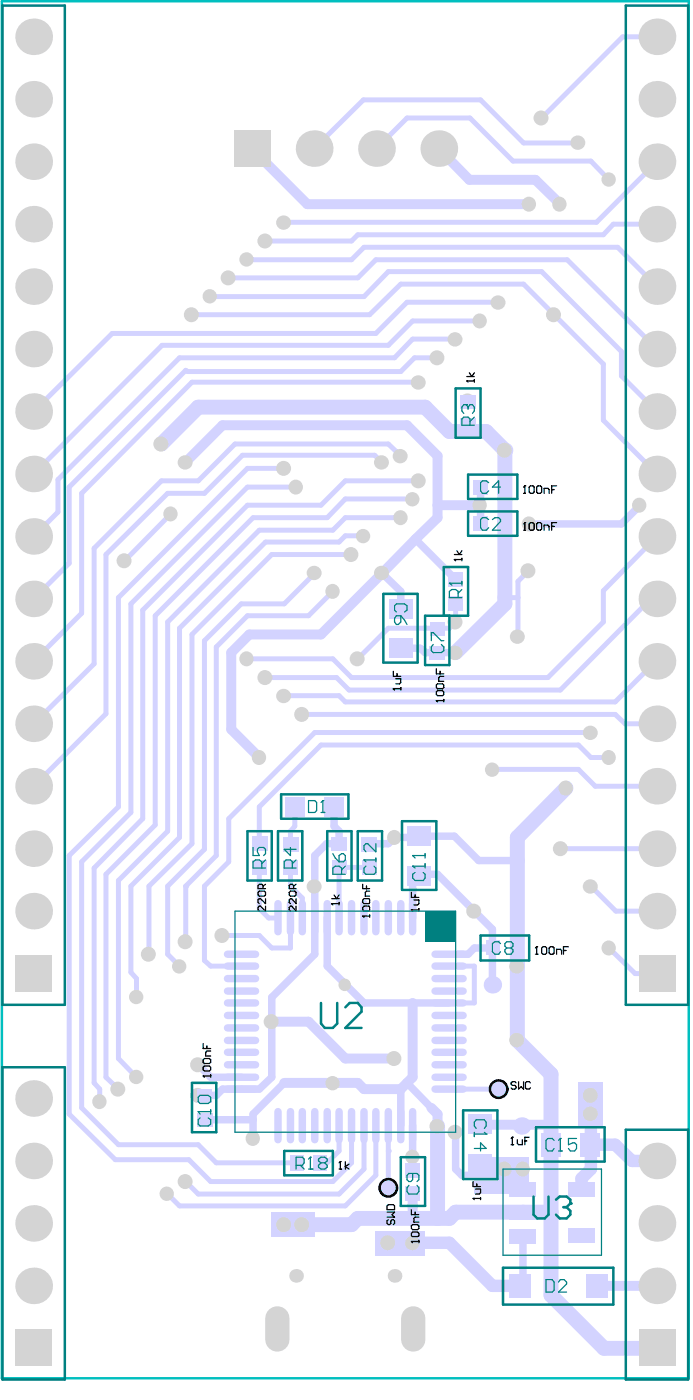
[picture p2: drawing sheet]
<svg xmlns="http://www.w3.org/2000/svg" width="47mm" height="95mm" viewBox="0 0 47 95" stroke-linecap="round" stroke-linejoin="round" font-family="sans-serif">
<path d="M41.5 15.2l-.6 .7M35.8 38.7l-.7 .7v1.1h-.9M40 51.3h1.2M41.7 48.4l.6 .7M44.1 40.6h.4M44.5 53.3l-.1 .1" fill="none" stroke="#d3d3ff" stroke-width=".34"/>
<path d="M37.2 76.2l.1 .1" fill="none" stroke="#d3d3ff" stroke-width=".67"/>
<path d="M35.4 86.9l-.2 .3h-1.9" fill="none" stroke="#d3d3ff" stroke-width=".84"/>
<path d="M33.3 63v1.3" fill="none" stroke="#d3d3ff" stroke-width=".51"/>
<path d="M34.2 40.5v.4" fill="none" stroke="#d3d3ff" stroke-width="1"/>
<circle cx="34.2" cy="30.5" r=".51" fill="#d3d3ff"/>
<path d="M32.5 33v1.2M30.8 79.2l.5 .5M32.1 64.3l-.4 .4h-.9" fill="none" stroke="#d3d3ff" stroke-width=".51"/>
<path d="M30.8 42.2l-.4 .4M30.4 65.5h1.7v2.5h-1.7" fill="none" stroke="#d3d3ff" stroke-width=".34"/>
<circle cx="32.5" cy="33" r=".25" fill="#d3d3ff"/>
<path d="M28.1 36.5v.1M22.1 57.2l-.8 .8M27.1 43.9h1.3l.4 .3M28.4 56.7v.1h-1.6M13.4 72.2l.9 .8M15.1 73.8l-.5 .4h-.8M17.1 75.9v1.3M18.4 73l-.8 .8h-1.2M27.9 76.3v2.1" fill="none" stroke="#d3d3ff" stroke-width=".51"/>
<path d="M24.2 73.4l.4 .4M27.9 73l-.8 .8" fill="none" stroke="#d3d3ff" stroke-width=".67"/>
<g fill="none" stroke="#d3d3ff" stroke-width=".34">
<path d="M24.2 15.9l-.4 .4M24.6 36.3h-1.2l-.4 .4M27.9 23l-1.2 1.3M17.6 58.8v2.8M19.7 58.8v1.3l.8 .8M20 56l-.3 .3v.9M23 58.8h2M23 47.2l.4 .4M17.6 63.4l.8 .9M18.2 62.2h.6M19.7 62.2v2.1M23 76.3v1.7"/>
<path d="M24.6 79.2l-1.6 1.7M25.4 79.7l-2 2"/>
</g>
<path d="M24.2 82.6l-.4 .4" fill="none" stroke="#d3d3ff" stroke-width="1"/>
<circle cx="11.4" cy="80.9" r=".17" fill="#d3d3ff"/>
<path d="M40 10.9l1.2 1.3M42.1 23.8v1.7M35.1 40.5v2.7M40.9 40v2.2M44.4 44.8h.1M6.4 73.4l.4 .4v.9M7.2 73l.8 .8M40 60.1l1.7 1.7M11.4 80.9l.8 .8" fill="none" stroke="#d3d3ff" stroke-width=".34"/>
<path d="M35 56.8v8.7M37.3 72.8v3.5M30.8 82.2l-.4 .4M37.3 82.2v5.6" fill="none" stroke="#d3d3ff" stroke-width="1"/>
<path d="M30.8 56.7l1.6 1.6M30.8 76.7v2.5M35.4 83.8v3.1" fill="none" stroke="#d3d3ff" stroke-width=".51"/>
<circle cx="32.1" cy="61.8" r=".25" fill="#d3d3ff"/>
<g fill="none" stroke="#d3d3ff" stroke-width=".34">
<path d="M24.6 16.8l-.8 .8M25.4 17.6l-1.2 1.2M41.5 15.2h3M42.2 2.5h2.3M3.9 32.5v2.2M4.7 33v5.2M5.5 33.4v8.2M6.4 37.2v7.8M7.2 37.6v10.8M25.4 30.9l.5 .4M28.1 24.3l-1 .9M40.9 24.7v3.8"/>
<path d="M4.7 58v17.5M5.5 58.4v16.7M6.4 58.8v14.6M7.2 59.3v13.7M8 40.5v14.2M8 59.7v12.1M8.9 40.9v14.2M9.7 41.4v14.1M10.5 41.7v14.2M11.4 42.2v14.1M12.2 42.6v14.2M13 43v14.2"/>
<path d="M13.8 43.4v14.2M14.6 43.9v14.1M15.5 55.5v2.9l-1.7 1.7v5l.5 .4M17.6 54.7v2.5M20 54.7v1.3M22.5 40.1l-1.6 1.6M23 58.8v3.4M30.8 40.9v1.3M39.2 52.2l1.1 1.1h4.2M39.2 50.5l.8 .8M42.3 49.1h2.2M8.9 60.1v5.8"/>
<path d="M10.1 60.1v4.6M11.4 60.1v4.6l.8 .8M13.4 77.6l1.2 1.2M17.6 61.6l.6 .6M20.5 60.9v1.3M23.8 76.3v2.5M24.6 76.3v2.9M25.4 76.3v3.4M43 66h1.5"/>
</g>
<path d="M32.5 34.2v1.3M21.3 58v6.7M27.1 40.1v1.2M27.9 59.3v2.9M17.1 75.5v.4M18.4 67.6v5.4M22.2 62.2v3.3M27.1 73.8v2.5M27.6 73.4l1.6 1.7M31.3 79.7h1.6M33.3 64.7v2.1" fill="none" stroke="#d3d3ff" stroke-width=".51"/>
<path d="M15.7 44.2v5.2M27.9 68v5M27.9 80.9v1.7M40.4 87.2h4.1" fill="none" stroke="#d3d3ff" stroke-width=".67"/>
<path d="M34.2 30.5v10M35 65.5v5M37.3 76.3v5.9M27.9 82.6h2.5M40.9 91.4h3.6" fill="none" stroke="#d3d3ff" stroke-width="1"/>
<path d="M40 77.6h1.7M40 79.2l-.6 .7v.7M27.9 84.2h2.5" fill="none" stroke="#d3d3ff" stroke-width=".84"/>
<circle cx="26.3" cy="78" r=".17" fill="#d3d3ff"/>
<g fill="none" stroke="#d3d3ff" stroke-width=".34">
<path d="M27.1 19.3h8.3M31.8 8h-4.2l-2.1 2.1M36.7 18.4h-10.4l-1.7 1.7M26.3 30.1l.8 .8M27.6 20.5h6.2M27.9 23h2.9M28.1 24.3h1.5M32.5 21.8h-4.6l-1.6 1.6M26.3 42.6h4.1M14.3 65.5h2.1M15.1 63.4h2.5M18.4 64.3h1.3"/>
<path d="M26.3 76.3v1.7M30.4 73.8h3.4M12.2 81.7h11.2M12.6 80.1l.8 .8h9.6M14.3 80.1h8.2"/>
</g>
<path d="M31.8 12.2h4.5M27.6 28.8l2 2.1M29.6 35.1l-1.5 1.4M29.6 34.2h2.9M18.4 69.3h2.5M19.2 73.4h3.3M33.2 76.2h4" fill="none" stroke="#d3d3ff" stroke-width=".67"/>
<path d="M25.9 38.9l1.2 1.2M26.8 56.8l-.5 .4h-1.3M27.9 59.3h1.7M28.4 56.7h2.4M28.8 44.2h2M13.8 75.9h3.3M14.3 73h2.1M15.1 73.8h1.3M32.1 64.3h1.2" fill="none" stroke="#d3d3ff" stroke-width=".51"/>
<path d="M30.4 29.2h2.5l1.3 1.3M20.5 83h3.3" fill="none" stroke="#d3d3ff" stroke-width="1"/>
<circle cx="12.6" cy="60.1" r=".17" fill="#d3d3ff"/>
<path d="M28.1 36.6l2.7 2.7M43.3 34.2l-1.2 1.3h-6.3M22.6 54.7v1.3l.4 .3v.9h-.9M29.6 59.3l3.7 3.7M32.4 58.3h2.6M19.2 73.4l-2.1 2.1M21.3 64.7l-2.9 2.9M22.2 65.5l2.4 2.5h5.8" fill="none" stroke="#d3d3ff" stroke-width=".51"/>
<g fill="none" stroke="#d3d3ff" stroke-width=".34">
<path d="M15.5 18.8h8.7M16.8 17.6h7M18 16.3h5.8M24.2 15.9h16.7M24.6 16.8h17.2l2.7 2.6M25.4 17.6h13l6.1 6.1M27.1 19.3l-2.1 2h-12M31.8 8l2.9 2.9h5.3M35.4 19.3l5.5 5.4M36.7 18.4l5.4 5.4M39.2 9.7h-3.8l-2.9-2.9h-7.9l-3.3 3.3M42.2 2.5l-5.5 5.5"/>
<path d="M44.5 11l-4.1 4.1h-21.2M3.9 34.7l-1.6 1.7M4.7 38.2l-2.4 2.4M11.6 34.8l-3.2 3.2M14.3 20.1h10.3M19.2 31.7h-2.4l-8.8 8.8M20 33h-3.2l-7.9 7.9M21.3 38.9l-2.1 2h-2.9l-2.5 2.5M23 36.7h-5l-5.8 5.9M23.8 37.6h-5.4l-5.4 5.4M25.4 30.9h-9l-2.6 2.5h-2.4l-4.2 4.2M26.3 30.1h-10.4l-2.5 2.5h-2.5l-4.5 4.6"/>
<path d="M26.3 23.4h-15.3l-8.7 8.7M26.7 24.3h-14.5l-8.3 8.2M27.1 35.1h-3.7l-.9 .8h-4.9l-6.2 6.3M27.1 25.2h-14.4l-.1-.1-7.9 7.9M27.6 20.5l-2.2 2.1h-17.8l-5.3 5.3M27.9 33.8h-4.5l-1.2 1.3h-5.1l-6.6 6.6M28.4 32.6h-5l-1.7 1.6h-4.9l-7.1 7.2M28.4 25.9h-15.4l-7.5 7.5M40.9 28.5l3.6 3.6M42.1 25.5l2.4 2.4M44.5 36.4l-3.6 3.6M5.5 41.6l-3.2 3.2"/>
<path d="M6.4 45l-4.1 4.1M7.2 48.4l-4.9 4.9M8 54.7l-3.3 3.3M8.9 55.1l-3.4 3.3M9.7 55.5l-3.3 3.3M10.5 55.9l-3.3 3.4M11.4 56.3l-3.4 3.4M12.2 56.8l-3.3 3.3M13 57.2l-2.9 2.9M13.8 57.6l-2.4 2.5M14.6 58l-2 2.1v3.7M19.2 47.2h3.8"/>
<path d="M20.5 48.4h21.2M20.9 41.7h-4.1l-2.2 2.2M26.3 42.6l-2.1 2.1M33.3 52.2h5.9M38 57.5h6.5M39.2 50.5h-17.5l-4.1 4.2M40 49.7h-18.7l-5.8 5.8M40.9 42.2l-3.8 3.7h-13.3l-1.3-1.2h-5.7M44.1 40.6l-6.2 6.2h-14.3l-.8-.9h-4.8M44.4 44.8l-2.7 2.8h-18.3M4.7 75.5l3.1 3.1h5l1.5 1.5M5.5 75.1l2.5 2.5h5.4"/>
<path d="M8 71.8l1.2 1.2M8.9 65.9l.3 .4v1.3M14.6 78.8h5.5M23 78l-.8 .8M23.8 78.8l-1.3 1.3M26.3 78v2.5M41.2 64.3l1.8 1.7M41.7 61.8h2.8"/>
</g>
<path d="M17 10.1l3.8 3.7h15M29.7 10.1l2.1 2.1M36.3 12.2l1.6 1.6M27.6 28.8h-12.5l-2.5 2.5M28.1 36.5l-6.4 6.5h-4.8l-1.2 1.2M29.6 30.9v4.2M15.7 49.4l1.9 1.9M20.9 69.3l2.5 2.5h3.3M22.5 73.4h1.7M24.6 73.8h2.5M29.2 75.1l.4 .4v.8" fill="none" stroke="#d3d3ff" stroke-width=".67"/>
<path d="M40 75.5v3.7M41.7 77.6l1.1 1.1h1.7M30.4 84.2l2.9 3" fill="none" stroke="#d3d3ff" stroke-width=".84"/>
<path d="M30.4 29.2l-1.6-1.6h-15.4l-2.5 2.5M34.2 40.9l-3.4 3.3M38.3 53.4l-3.3 3.4M29.6 76.3v6.3M35 70.5l2.3 2.3M24.2 82.6h3.7M30.8 82.2h6.5M37.3 87.8l3.6 3.6" fill="none" stroke="#d3d3ff" stroke-width="1"/>
<g fill="#d3d3ff">
<path d="M25.4 83.4h3.4v1.7h-3.4z" fill-rule="evenodd"/>
<path d="M18.4 82.2h2.9v1.6h-2.9z" fill-rule="evenodd"/>
<path d="M39.2 73.4h1.7v2.9h-1.7z" fill-rule="evenodd"/>
<path d="M32.1 78.4h3.7v2.5h-3.7z" fill-rule="evenodd"/>
</g>
<g fill="#d4d4d4">
<circle cx="41.2" cy="64.3" r=".5"/>
<circle cx="40" cy="60.1" r=".5"/>
<circle cx="30.8" cy="76.7" r=".51"/>
<circle cx="35" cy="70.5" r=".5"/>
<circle cx="34.1" cy="79.2" r=".51"/>
<circle cx="35.4" cy="79.2" r=".5"/>
<circle cx="35" cy="65.5" r=".5"/>
<circle cx="40" cy="74.2" r=".51"/>
<circle cx="40" cy="75.5" r=".5"/>
<circle cx="9.2" cy="73" r=".49"/>
<circle cx="9.2" cy="67.6" r=".49"/>
<circle cx="6.7" cy="74.7" r=".5"/>
<circle cx="29.6" cy="76.3" r=".5"/>
<circle cx="22.5" cy="73.4" r=".49"/>
<circle cx="21.3" cy="60.1" r=".5"/>
<circle cx="26.7" cy="56.8" r=".5"/>
<circle cx="38.3" cy="53.4" r=".5"/>
<circle cx="37.9" cy="57.5" r=".51"/>
<circle cx="33.3" cy="66.8" r=".5"/>
<circle cx="15" cy="63.4" r=".51"/>
<circle cx="12.5" cy="80.1" r=".51"/>
<circle cx="11.3" cy="80.9" r=".49"/>
<circle cx="27.9" cy="78.4" r=".49"/>
<circle cx="17.1" cy="77.2" r=".5"/>
<circle cx="18.4" cy="69.3" r=".51"/>
<circle cx="19.2" cy="83" r=".51"/>
<circle cx="20.4" cy="83" r=".51"/>
<circle cx="26.2" cy="84.2" r=".51"/>
<circle cx="27.9" cy="84.3" r=".49"/>
<circle cx="17.5" cy="51.3" r=".5"/>
<circle cx="33.3" cy="52.2" r=".49"/>
<circle cx="33.7" cy="20.5" r=".5"/>
<circle cx="32.5" cy="21.8" r=".5"/>
<circle cx="30.8" cy="23" r=".5"/>
<circle cx="29.6" cy="24.3" r=".51"/>
<circle cx="20.4" cy="48.4" r=".51"/>
<circle cx="19.2" cy="47.2" r=".5"/>
<circle cx="37.9" cy="13.8" r=".5"/>
<circle cx="35.8" cy="35.5" r=".5"/>
<circle cx="35.8" cy="13.8" r=".5"/>
<circle cx="37.5" cy="21.3" r=".51"/>
<circle cx="28.3" cy="25.9" r=".5"/>
<circle cx="31.6" cy="27.2" r=".51"/>
<circle cx="23.3" cy="66.8" r=".42"/>
<circle cx="32.1" cy="61.8" r=".51"/>
<circle cx="26.7" cy="71.8" r=".51"/>
<circle cx="13.4" cy="74.2" r=".51"/>
<circle cx="13.4" cy="72.2" r=".51"/>
<circle cx="30.8" cy="42.2" r=".51"/>
<circle cx="28.3" cy="32.6" r=".51"/>
<circle cx="27.1" cy="30.9" r=".5"/>
<circle cx="25.8" cy="31.3" r=".5"/>
<circle cx="12.5" cy="63.8" r=".51"/>
<circle cx="12.1" cy="65.5" r=".49"/>
<circle cx="21.3" cy="38.8" r=".5"/>
<circle cx="22.5" cy="40.1" r=".5"/>
<circle cx="23.8" cy="37.6" r=".51"/>
<circle cx="24.6" cy="36.3" r=".49"/>
<circle cx="27.1" cy="35.1" r=".5"/>
<circle cx="27.9" cy="33.8" r=".49"/>
<circle cx="20" cy="33" r=".5"/>
<circle cx="19.2" cy="31.7" r=".51"/>
<circle cx="8" cy="73.8" r=".51"/>
<circle cx="8.4" cy="38" r=".51"/>
<circle cx="11.5" cy="34.8" r=".5"/>
<circle cx="32.5" cy="34.2" r=".5"/>
<circle cx="34.1" cy="30.5" r=".51"/>
<circle cx="25.8" cy="38.8" r=".5"/>
<circle cx="24.2" cy="44.7" r=".51"/>
<circle cx="17.9" cy="45.9" r=".51"/>
<circle cx="16.7" cy="44.7" r=".5"/>
<circle cx="35.7" cy="38.7" r=".51"/>
<circle cx="35" cy="43.2" r=".5"/>
<circle cx="30.8" cy="44.3" r=".5"/>
<circle cx="12.5" cy="31.3" r=".5"/>
<circle cx="10.9" cy="30.1" r=".51"/>
<circle cx="10" cy="64.7" r=".51"/>
<circle cx="36.6" cy="8" r=".51"/>
<circle cx="13" cy="21.3" r=".51"/>
<circle cx="14.2" cy="20.1" r=".49"/>
<circle cx="15.4" cy="18.8" r=".51"/>
<circle cx="16.7" cy="17.6" r=".49"/>
<circle cx="17.9" cy="16.3" r=".51"/>
<circle cx="19.2" cy="15.1" r=".5"/>
<circle cx="39.1" cy="9.7" r=".5"/>
<circle cx="41.2" cy="12.2" r=".49"/>
<circle cx="40" cy="49.7" r=".5"/>
<circle cx="43.3" cy="34.2" r=".5"/>
<circle cx="41.2" cy="51.3" r=".5"/>
<circle cx="44.5" cy="87.2" r="1.24"/>
<circle cx="44.5" cy="53.3" r="1.24"/>
<circle cx="44.5" cy="36.4" r="1.24"/>
<circle cx="44.5" cy="19.4" r="1.24"/>
<circle cx="44.5" cy="2.5" r="1.24"/>
<circle cx="26.7" cy="86.5" r=".46"/>
<circle cx="20" cy="86.5" r=".46"/>
<circle cx="44.5" cy="82.9" r="1.24"/>
<circle cx="44.5" cy="78.7" r="1.24"/>
<circle cx="44.5" cy="57.5" r="1.24"/>
<circle cx="44.5" cy="61.8" r="1.24"/>
<circle cx="44.5" cy="44.8" r="1.24"/>
<circle cx="44.5" cy="49.1" r="1.24"/>
<circle cx="44.5" cy="32.1" r="1.24"/>
<circle cx="44.5" cy="27.9" r="1.24"/>
<circle cx="44.5" cy="23.7" r="1.24"/>
<circle cx="44.5" cy="15.2" r="1.24"/>
<circle cx="44.5" cy="11" r="1.24"/>
<circle cx="44.5" cy="6.7" r="1.24"/>
</g>
<path d="M43.3 90.1h2.4v2.5h-2.4z" fill-rule="evenodd" fill="#d4d4d4"/>
<path d="M28 89.4v1.4" fill="none" stroke="#d4d4d4" stroke-width="1.6"/>
<g fill="#d4d4d4">
<circle cx="21.3" cy="10.1" r="1.24"/>
<circle cx="44.5" cy="40.6" r="1.24"/>
<circle cx="2.3" cy="87.2" r="1.24"/>
<circle cx="2.3" cy="53.3" r="1.24"/>
<circle cx="2.3" cy="36.4" r="1.24"/>
<circle cx="2.3" cy="19.4" r="1.24"/>
<circle cx="2.3" cy="2.5" r="1.24"/>
<circle cx="29.7" cy="10.1" r="1.24"/>
</g>
<path d="M43.3 64.7h2.4v2.5h-2.4z" fill-rule="evenodd" fill="#d4d4d4"/>
<path d="M18.8 89.4v1.4" fill="none" stroke="#d4d4d4" stroke-width="1.6"/>
<g fill="#d4d4d4">
<path d="M15.8 8.8h2.5v2.5h-2.5z" fill-rule="evenodd"/>
<path d="M1.1 90.1h2.4v2.5h-2.4z" fill-rule="evenodd"/>
<path d="M1.1 64.7h2.4v2.5h-2.4z" fill-rule="evenodd"/>
</g>
<g fill="#d4d4d4">
<circle cx="2.3" cy="82.9" r="1.24"/>
<circle cx="2.3" cy="74.5" r="1.24"/>
<circle cx="2.3" cy="78.7" r="1.24"/>
<circle cx="2.3" cy="57.5" r="1.24"/>
<circle cx="2.3" cy="61.8" r="1.24"/>
<circle cx="2.3" cy="44.8" r="1.24"/>
<circle cx="2.3" cy="49.1" r="1.24"/>
<circle cx="2.3" cy="32.1" r="1.24"/>
<circle cx="2.3" cy="27.9" r="1.24"/>
<circle cx="2.3" cy="23.7" r="1.24"/>
<circle cx="2.3" cy="15.2" r="1.24"/>
<circle cx="2.3" cy="11" r="1.24"/>
<circle cx="2.3" cy="6.7" r="1.24"/>
<circle cx="2.3" cy="40.6" r="1.24"/>
<circle cx="25.5" cy="10.1" r="1.24"/>
</g>
<g fill="#d3d3ff">
<path d="M36.6 76.8h1.4v1.6h-1.4z" fill-rule="evenodd"/>
<path d="M34.4 86.4h1.5v1.5h-1.5z" fill-rule="evenodd"/>
<path d="M34.5 63.8h.9v1h-.9z" fill-rule="evenodd"/>
<path d="M33.7 35h.9v1h-.9z" fill-rule="evenodd"/>
<path d="M33.7 32.5h.9v1h-.9z" fill-rule="evenodd"/>
<path d="M30.3 38.8h1.1v1h-1.1z" fill-rule="evenodd"/>
<path d="M31.1 28.3h1.1v.9h-1.1z" fill-rule="evenodd"/>
<path d="M31.2 26.8h1v.9h-1z" fill-rule="evenodd"/>
<path d="M27.4 80.4h1v1h-1z" fill-rule="evenodd"/>
<path d="M27.6 58.7h1.5v1.3h-1.5z" fill-rule="evenodd"/>
<path d="M27.6 56h1.5v1.4h-1.5z" fill-rule="evenodd"/>
<path d="M26.4 43.3h1.5v1.3h-1.5z" fill-rule="evenodd"/>
<path d="M24.5 56.7h1v1h-1z" fill-rule="evenodd"/>
<path d="M17 56.7h1.1v1h-1.1z" fill-rule="evenodd"/>
<path d="M13.3 73.8h1v1h-1z" fill-rule="evenodd"/>
<path d="M30.3 40.4h1.1v1h-1.1z" fill-rule="evenodd"/>
</g>
<g fill="#d3d3ff">
<circle cx="35.3" cy="76.3" r=".59"/>
<circle cx="33.8" cy="73.8" r=".59"/>
</g>
<path d="M27.1 75.3v2M27.9 75.3v2" fill="none" stroke="#d3d3ff" stroke-width=".51"/>
<path d="M27.4 78.8h1v1h-1z" fill-rule="evenodd" fill="#d3d3ff"/>
<path d="M27.1 61.3v1.9M27.9 61.3v1.9" fill="none" stroke="#d3d3ff" stroke-width=".51"/>
<path d="M26.4 40.6h1.5v1.3h-1.5z" fill-rule="evenodd" fill="#d3d3ff"/>
<path d="M23.8 61.3v1.9M23.8 75.3v2M24.6 61.3v1.9M24.6 75.3v2M25.4 61.3v1.9M25.4 75.3v2" fill="none" stroke="#d3d3ff" stroke-width=".51"/>
<path d="M24.5 58.3h1v1h-1z" fill-rule="evenodd" fill="#d3d3ff"/>
<path d="M20.5 75.3v2M21.3 75.3v2M22.2 75.3v2" fill="none" stroke="#d3d3ff" stroke-width=".51"/>
<g fill="#d3d3ff">
<path d="M21.2 78.3h1v1h-1z" fill-rule="evenodd"/>
<path d="M19.6 78.3h1v1h-1z" fill-rule="evenodd"/>
</g>
<path d="M18.8 61.3v1.9M18.8 75.3v2M20.5 61.3v1.9M21.3 61.3v1.9M22.2 61.3v1.9" fill="none" stroke="#d3d3ff" stroke-width=".51"/>
<g fill="#d3d3ff">
<path d="M17 58.3h1.1v1h-1.1z" fill-rule="evenodd"/>
<path d="M13.3 75.4h1.1v1h-1.1z" fill-rule="evenodd"/>
<path d="M39.7 86.4h1.4v1.5h-1.4z" fill-rule="evenodd"/>
<path d="M38.4 83.3h1.9v1h-1.9z" fill-rule="evenodd"/>
<path d="M38.4 80.1h1.9v1h-1.9z" fill-rule="evenodd"/>
<path d="M39.3 76.8h1.3v1.6h-1.3z" fill-rule="evenodd"/>
<path d="M34.5 83.3h1.8v1h-1.8z" fill-rule="evenodd"/>
<path d="M34.5 80.1h1.8v1h-1.8z" fill-rule="evenodd"/>
<path d="M31.7 75.6h1.6v1.3h-1.6z" fill-rule="evenodd"/>
</g>
<circle cx="26.3" cy="80.5" r=".59" fill="#d3d3ff"/>
<path d="M29.5 73h1.9M29.5 73.8h1.9M29.5 69.7h1.9M29.5 70.5h1.9M29.5 71.3h1.9M29.5 65.5h1.9M29.5 66.3h1.9M29.5 67.2h1.9M29.5 68h1.9" fill="none" stroke="#d3d3ff" stroke-width=".51"/>
<circle cx="33.3" cy="66.8" r=".59" fill="#d3d3ff"/>
<path d="M29.5 64.7h1.9" fill="none" stroke="#d3d3ff" stroke-width=".51"/>
<g fill="#d3d3ff">
<path d="M32.9 63.8h.9v1h-.9z" fill-rule="evenodd"/>
<path d="M29.1 42.2h1v.9h-1z" fill-rule="evenodd"/>
<path d="M32.1 35h.9v1h-.9z" fill-rule="evenodd"/>
<path d="M32.1 32.5h.9v1h-.9z" fill-rule="evenodd"/>
</g>
<path d="M15.4 73.8h1.9M15.4 73h1.9M15.4 71.3h1.9M15.4 70.5h1.9M15.4 69.7h1.9M15.4 68h1.9M15.4 67.2h1.9M15.4 66.3h1.9M15.4 65.5h1.9M15.4 64.7h1.9" fill="none" stroke="#d3d3ff" stroke-width=".51"/>
<g fill="#d3d3ff">
<path d="M22.4 56.7h1.1v1h-1.1z" fill-rule="evenodd"/>
<path d="M19.2 56.7h1v1h-1z" fill-rule="evenodd"/>
<path d="M34.5 81.7h1.8v1h-1.8z" fill-rule="evenodd"/>
</g>
<path d="M26.3 75.3v2M29.5 68.8h1.9M29.5 72.2h1.9" fill="none" stroke="#d3d3ff" stroke-width=".51"/>
<path d="M31.7 78.2h1.6v1.3h-1.6z" fill-rule="evenodd" fill="#d3d3ff"/>
<path d="M26.3 61.3v1.9" fill="none" stroke="#d3d3ff" stroke-width=".51"/>
<path d="M29.1 43.8h1v.9h-1z" fill-rule="evenodd" fill="#d3d3ff"/>
<path d="M15.4 72.2h1.9M15.4 68.8h1.9M19.7 61.3v1.9M19.7 75.3v2M23 61.3v1.9M23 75.3v2" fill="none" stroke="#d3d3ff" stroke-width=".51"/>
<g fill="#d3d3ff">
<path d="M22.5 58.3h1v1h-1z" fill-rule="evenodd"/>
<path d="M19.2 58.3h1v1h-1z" fill-rule="evenodd"/>
<path d="M19.3 54.1h1.3v1.3h-1.3z" fill-rule="evenodd"/>
<path d="M21.9 54.1h1.4v1.3h-1.4z" fill-rule="evenodd"/>
</g>
<path d="M.1 .1h46.5v93.3h-46.5z" fill="none" stroke="#00bfbf" stroke-width=".17"/>
<g fill="none" stroke="#000" stroke-width=".08">
<path d="M30.8 37.9h.1M30.8 37.9h.5M30.8 37.9v.1M30.8 37.6h.5M30.9 37.3l.2 .3 .2-.3M31.3 37.8v.2M31.6 25.8h.1M31.6 25.8h.5M31.6 25.8l.1 .1M31.6 25.5h.5M31.8 25.3l.1 .2 .2-.2M32.1 25.7v.2"/>
<path d="M35.4 35.9h.2M35.4 33.4h.2M35.5 35.4h.1M35.5 32.9h.1M35.5 32.9v.5M35.5 35.4v.5M35.5 35.4l-.1 .1M35.5 32.9l-.1 .1M35.9 35.4l.3 .1v.4h-.1h-.3v-.4zM35.9 32.9l.3 .1v.4h-.1h-.3v-.4zM36.4 32.9l.3 .1v.4h-.1h-.3v-.4zM36.4 35.4l.3 .1v.4h-.1h-.3v-.4z"/>
<path d="M36.8 33.4v-.3h.3l.1 .1v.2M36.8 35.9v-.3h.3l.1 .1v.2M37.3 35.7h.2M37.3 33.2h.2M37.7 35.4h-.4v.5M37.7 32.9h-.4v.5M18 59.9l-.2 .2M20 59.9l-.1 .2M24.6 59.9v.3h.4M26.6 46.7h.1M26.6 46.7h.5M26.6 45.5v.3h.5"/>
<path d="M26.6 46.7l.1 .1M26.8 46h.3v.3v.1h-.3M26.9 45.7v.1M27.1 46.6v.2M29.5 47.5h.1M29.5 47.5h.5M29.5 47.5l.1 .1M29.5 45.3v.4h.5M29.6 46.4h.4v.2v.1h-.4l-.1-.1zM29.6 46.8h.4v.3v.1h-.4l-.1-.1zM29.8 45.5v.2M30 47.4v.2"/>
<path d="M30 45.8h-.2l-.1 .1v.3h.3M13.8 72.9h.1M13.8 72.9h.5M13.8 72.9v.1M13.8 70.7v.4h.5M13.8 71.8h.4l.1 .2-.1 .1h-.4v-.1zM13.8 72.3h.4l.1 .2-.1 .1h-.4v-.1zM14 70.9v.2M14.3 72.9v.1M14.3 71.2h-.3l-.1 .1v.3h.4M17.6 60.4h.3l.1 .3h-.1h-.3h-.1zM17.8 60.2l-.1-.3-.2 .1v.2h.5"/>
<path d="M18 61.4v.4l-.4-.4-.1 .1 .1 .3M18 60.9v.4l-.4-.4-.1 .1 .1 .3M19.7 60.4h.3v.3h-.3h-.1zM19.9 60.2v-.2l-.2-.1-.1 .3h.4M20 61.4v.4l-.3-.4-.1 .1 .1 .3M20 60.9v.4l-.3-.4-.1 .1 .1 .3M22.5 61.3h.1M22.5 60.9h.5M22.5 61.3h.5M22.6 60.7l.2 .2 .2-.2M23 61.2v.1M23 79.2h.1"/>
<path d="M23 78.7h.1M23 78.7v.5M23 78.7v.1M23.4 78.7v.5M23.6 78.9l-.2 .2 .2 .1M24.6 62.1h.1M24.6 62.1h.4M24.6 62.1v.1M24.6 60.9h.4v.4h-.4v-.1zM24.6 61.4h.4v.4h-.4v-.1zM24.8 60.1v.1M25 62v.2"/>
<path d="M25 60.4l-.3 .1v.2h.3M27.9 61.7h.1M27.9 60.5v.3h.5M27.9 61.7h.5M27.9 61.7v.1M28 61h.4v.3h-.1h-.3M28.1 60.7v.1M28.4 61.6v.2M34.6 77.6h.2M34.7 77.1h.1M34.7 77.1v.5M34.7 77.1l-.1 .1"/>
<path d="M34.9 73.4l-.2-.1-.1 .2 .3 .1v.1v.1l-.3-.1M35 77.3v.2l.1 .1h.3v-.3M35.1 73.3v.5l.2-.1 .1 .1v-.5M35.5 77.3h.2M35.8 77.1h-.3v.5M35.9 73.4l-.1-.1-.2 .1v.3l.1 .1 .2-.1M36.3 64.7h.1M36.3 64.2h.1M36.3 64.2v.5M36.3 64.2v.1M36.8 64.2l.2 .1v.3l-.1 .1-.2-.1v-.3zM37.3 64.2l.2 .1v.3l-.1 .1-.2-.1v-.3z"/>
<path d="M37.7 64.7v-.4h.2l.1 .1v.3M38.1 64.4h.2M38.5 64.2h-.4v.5M26.2 82.2h.5l-.2 .1 .2 .2h-.5M26.3 82.7l-.1 .1 .1 .2 .2-.1v-.2l.2 .1-.1 .2M26.3 81.7h.3h.1v.3h-.5v-.3zM27.9 84.2h.1M27.9 84.2h.5M27.9 82v.3h.5M27.9 83h.4l.1 .3-.1 .1h-.4v-.1zM27.9 83.5h.4l.1 .3h-.5zM28.1 82.2v.1"/>
<path d="M28.4 84.1v.1M28.4 82.5h-.3l-.1 .1v.2h.4M32 81.2h.1M32 81.2h.5M32 81.2l.1 .1M32 80.1v.3h.5M32.2 80.6h.3v.3h-.3M32.3 80.3v.1M32.5 81.2v.1"/>
</g>
<g fill="none" stroke="#000" stroke-width=".17">
<circle cx="33.8" cy="73.8" r=".59"/>
<circle cx="26.3" cy="80.5" r=".59"/>
</g>
<g fill="none" stroke="#008080" stroke-width=".17">
<path d="M.2 .4h4.2v67.7h-4.2zM42.4 .4h4.2v67.7h-4.2zM30.8 26.3h1.7v3.4h-1.7zM31.7 32.2h3.3v1.6h-3.3zM31.7 34.7h3.3v1.6h-3.3zM16.8 56.3h1.6v3.4h-1.6zM18.8 56.3h1.7v3.4h-1.7zM19 53.8h4.6v1.7h-4.6zM22.2 56.3h1.6v3.4h-1.6zM24.2 56.3h1.7v3.4h-1.7zM26 40.3h2.3v4.6h-2.3zM27.2 55.7h2.3v4.6h-2.3z"/>
<path d="M30 41.7v-3.3h1.7v3.3h-2.9v3.4h1.6v-3.4M.2 72.3h4.2v21.2h-4.2zM13 73.4h1.6v3.3h-1.6zM19.2 78h3.3v1.7h-3.3zM27.1 78.4h1.7v3.3h-1.7zM31.4 75.3h2.3v4.6h-2.3zM32.5 63.4h3.3v1.7h-3.3zM36.3 76.4h4.6v2.3h-4.6zM42.4 76.6h4.2v16.9h-4.2zM34.1 85.9h7.4v2.5h-7.4z"/>
</g>
<path d="M15.9 61.8h14.9v14.9h-14.9zM34.1 79.2h6.6v5.9h-6.6z" fill="none" stroke="#008080" stroke-width=".08"/>
<path d="M28.8 61.8h2v2h-2z" fill-rule="evenodd" fill="#008080"/>
<g fill="none" stroke="#008080" stroke-width=".08">
<path d="M30.4 39.5h.1M30.4 39.5h.9M30.4 39.5l.2 .2M31.3 40l-.3 .2M31.3 39.4v.3M31.6 27.4h.1M31.6 27.4h-.2l-.1 .2v.3l.1 .1M31.6 27.4l.1 .2M31.7 27.6l.1-.2h.2l.1 .2v.3l-.1 .1M31.7 27.6v.1M31.8 28.8v-.4l-.1-.1h-.3l-.1 .1v.4h.8M32.1 28.3l-.3 .3"/>
<path d="M33.1 35.2l-.2-.1h-.2l-.2 .1v.6l.2 .1h.2l.2-.1M33.1 32.7l-.2-.1h-.2l-.2 .1v.6l.2 .1h.2l.2-.1M33.3 35.2l.2-.1h.3l.1 .1v.1l-.6 .6h.6M33.9 33h-.6l.5-.4v.8M17.1 57.4v.6h.5l-.2-.3v-.1l.2-.2h.3l.1 .2v.3l-.1 .1M17.7 58.8v-.4l-.1-.1h-.3l-.2 .1v.4h.9M18 58.3l-.3 .2M19.7 57.4v.6l-.5-.4h.8M19.8 58.8v-.4l-.1-.1h-.3l-.2 .1v.4h.8M20 58.3l-.2 .2M20.9 54.3h.4l.1 .1v.5l-.1 .2h-.4zM21.7 55.1h.3"/>
<path d="M21.9 54.3h.1M21.9 54.3v.8M21.9 54.3l-.2 .1M22.5 57.9l.5 .5M23 58l.1-.1 .3 .1v.3l-.1 .1h-.3zM23.1 59.3v-.5l-.1-.1h-.3l-.2 .1v.5h.9M23.4 58.7l-.3 .3M24.6 58.3h.1M24.6 58.3h.8M24.6 58.3l.2 .1M24.8 58.7l-.2 .1v.3l.2 .2h.5l.1-.2v-.3l-.1-.1M25.4 57.2v.5l-.5-.5-.3 .1v.3l.2 .1"/>
<path d="M25.4 58.2v.2M26.8 41.5l-.1-.1v-.3l.1-.2h.6l.2 .2v.3l-.2 .1M26.8 41.7h.3v.5l-.1 .1h-.2l-.1-.1v-.3zM27.1 41.7l.5 .6M27.9 58.7h.1M27.9 58h.1M27.9 58.7h.9M27.9 58.7l.2 .1M27.9 58h.9M27.9 58l.2 .2M28.1 59.1l-.2 .2v.2l.2 .2h.6l.1-.2v-.2l-.1-.2M28.8 57.9v.3"/>
<path d="M28.8 58.5v.3M29.2 43.4v-.5h.1l.6 .5h.1M29.3 43.7l-.1 .2v.2l.1 .1h.6l.1-.1v-.2l-.1-.2M31 40.5v-.4l-.2-.1h-.2l-.2 .1v.4h.9M13.4 75.3h.1M13.4 75.3h.9M13.4 75.3l.1 .2M13.5 75.8l-.1 .1v.3l.1 .1h.6l.2-.1v-.3l-.2-.1M13.5 74.2h.6l.2 .2v.3l-.2 .1h-.6l-.1-.1v-.3zM14.3 75.2v.3M20 79h.5l.1-.2v-.2l-.1-.2h-.5v.8M20.3 79l.3 .2"/>
<path d="M20.9 79.2h.3M21 78.4h.1M21 78.4v.8M21 78.4l-.1 .2M21.7 78.8l-.1-.1v-.1l.1-.2h.3l.2 .2v.1l-.2 .1M21.7 78.8l-.1 .2v.1l.1 .1h.3l.2-.1v-.1l-.2-.2M21.7 78.8h.3M27.9 79.5v.5l-.1 .1-.2-.1v-.3l.1-.2h.5l.2 .2v.3l-.2 .1M32.1 76.7v.3M32.1 76.9h.8M32.1 77.8h.8l-.4-.3v.5M32.2 76.5l-.1-.2v-.2l.1-.2h.6l.1 .2v.2l-.1 .2"/>
<path d="M32.8 76.7l.1 .2M32.9 76.9h.1M33.9 64l-.1-.2h-.3l-.2 .2v.5l.2 .2h.3l.1-.2M34.3 64.3l-.1-.2v-.1l.1-.2h.3l.1 .2v.1l-.1 .2M34.3 64.3l-.1 .1 .1 .3h.3l.1-.2-.1-.2M34.3 64.3h.3M37.5 77.3l-.1-.1h-.3l-.1 .1v.5l.1 .2h.3l.1-.2M37.8 78h.3M37.9 77.2h.1M37.9 77.2v.8M37.9 77.2l-.1 .1M39 77.2h-.5v.4l.3-.1 .2 .1v.2l-.1 .2h-.3l-.1-.2"/>
<path d="M27.7 80.3l-.1 .2v.3l.1 .1h.5l.2-.1v-.3l-.2-.2M37 86.7h.4l.1 .2v.6l-.1 .1h-.4zM37.8 86.9l.1-.2h.3l.2 .2v.1l-.6 .6h.6"/>
</g>
<path d="M21.7 68v1.4l.3 .3h.5l.3-.3v-1.4M23.4 68.3l.3-.3h.5l.3 .3v.3l-1.1 1.1h1.1M36.1 81.1v1.2l.3 .3h.5l.2-.3v-1.2M37.6 81.3l.3-.2h.5l.2 .2v.3M38.1 81.8h.3M38.4 81.8l.2 .3v.2l-.2 .3h-.5l-.3-.3M38.6 81.6h.1M38.6 81.6l-.2 .2" fill="none" stroke="#008080" stroke-width=".17"/>
</svg>
